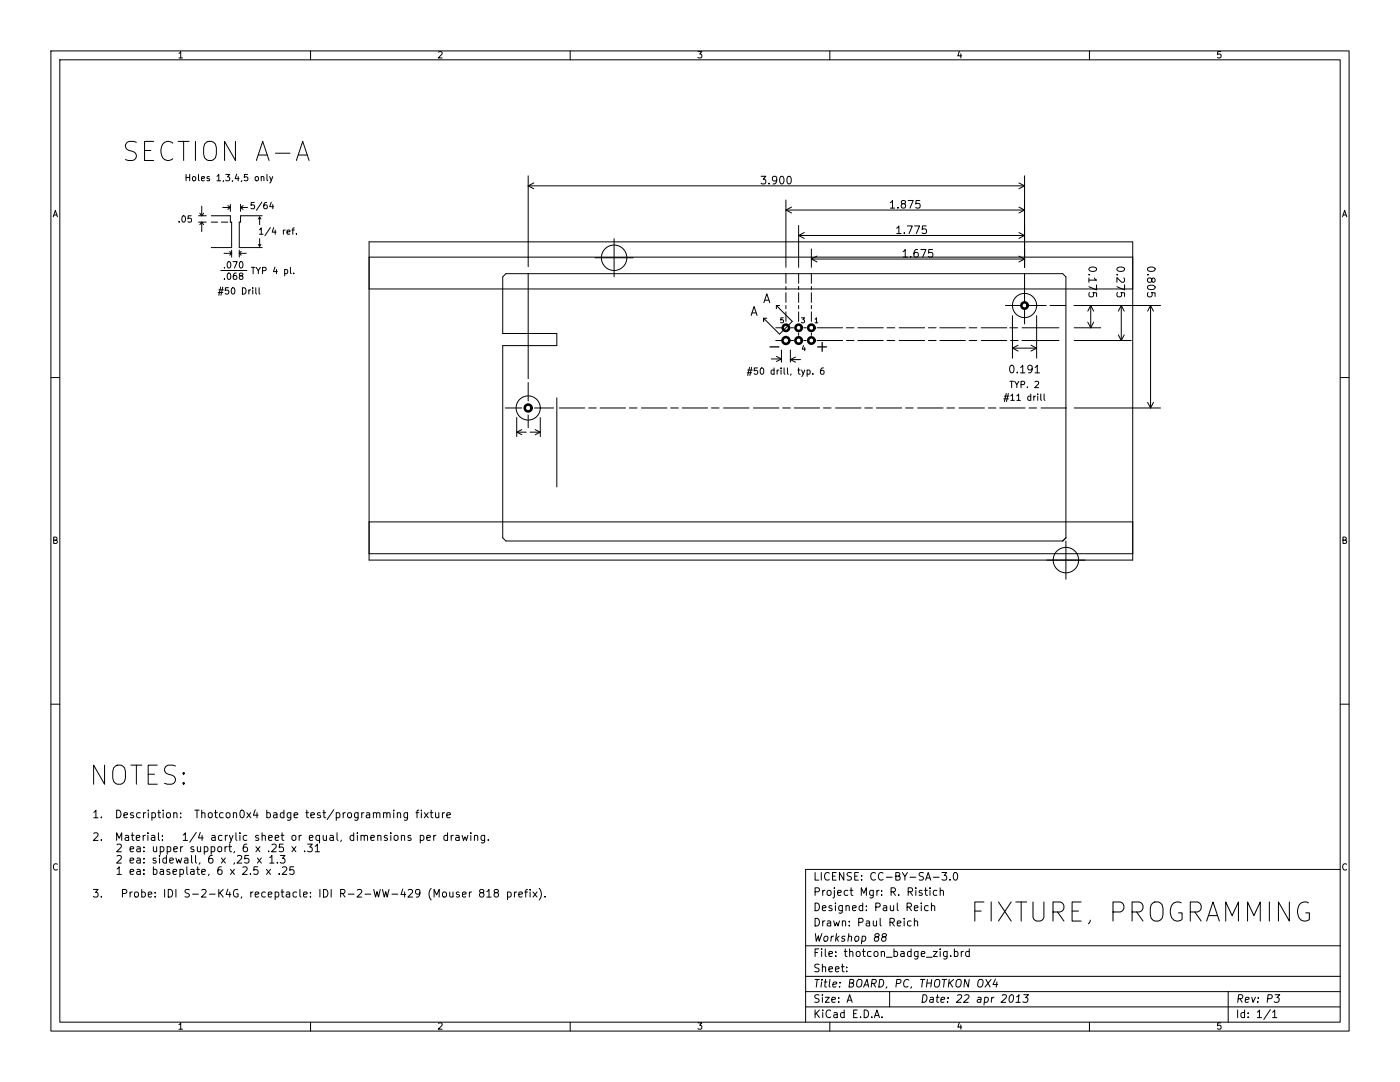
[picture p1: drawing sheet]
<svg xmlns="http://www.w3.org/2000/svg" width="279mm" height="216mm" viewBox="0 0 279 216" stroke-linecap="round" stroke-linejoin="round" font-family="sans-serif">
<g fill="none" stroke="#000" stroke-width=".2">
<path d="M10.2 10.2h259v195.5h-259zM11.9 11.9h255.6v192.1h-255.6zM35.7 10.7l.4-.4v1.3M35.7 11.6h.7M62 10.2v1.7M87.5 10.4l.5-.1 .2 .4-.7 .9h.7M113.8 10.2v1.7M139.3 10.3h.8l-.5 .5 .4 .1v.5l-.2 .2-.5-.2M165.6 10.2v1.7M191.5 10.2l-.3 .9h.7M191.8 10.7v.9M217.4 10.2v1.7"/>
<path d="M243.6 10.3h-.6v.6l.2-.1h.4l.1 .2-.1 .4-.1 .2-.5-.2M27.2 28.4l-.5-.2h-.9a.93 .93 0 0 0-.8 .9 .93 .93 0 0 0 .8 .9 1.39 1.39 0 0 1 1.4 .9 .97 .97 0 0 1-.7 1.1h-.9l-.6-.2M28.8 30h1.3M30.7 28.2h-1.9v3.8h1.9M34.5 28.6a1.42 1.42 0 0 0-1.7-.2 1.42 1.42 0 0 0-.7 1.4 1.61 1.61 0 0 0 .5 1.8 1.61 1.61 0 0 0 1.7 .2l.2-.1M35.6 28.2h2.1M36.6 28.2v3.8M37.1 34.8v1.3M37.1 35.4h.8M37.9 34.8v1.3M38.5 35.3l.3-.1 .3 .3v.3l-.3 .3-.4-.3zM39 28.2v3.8"/>
<path d="M39.6 34.8v1.1l.2 .2M40.2 35.7l.6-.2v-.2l-.4-.1-.2 .2 .1 .6h.5M40.8 28.8a1.28 1.28 0 0 1 1.5-.6 1.28 1.28 0 0 1 .9 1.3v1.3a1.27 1.27 0 0 1-1.3 1.3 1.27 1.27 0 0 1-1.3-1.3v-1.3zM41.8 35.3l-.3-.1-.2 .2 .1 .2 .4 .1v.3h-.5M43.3 35.2l.4-.4v1.3M43.3 36.1h.7M44.6 36l-.1 .3M45.1 34.8h.7l-.4 .5 .4 .1v.6l-.2 .1-.5-.1M46.4 36l-.1 .3M47 28.2v3.8l-2.2-3.8v3.8M47.2 34.7l-.3 1h.8M47.5 35.2v.9"/>
<path d="M48.3 36l-.2 .3M49.4 34.8h-.6l-.1 .6 .2-.1h.4l.2 .2-.1 .5-.2 .1-.5-.1M51 35.3l.2-.1 .3 .1 .1 .5-.1 .2h-.5zM51.2 32l1.2-3.8 1.3 3.8M51.5 30.9h1.8M52.1 35.3h.5l.1 .8M52.1 35.2v.9M53.3 34.8v1.1l.2 .2M53.8 35.2l.3 .9M54.4 35.2l-.4 1.2-.2 .1M55 30.6h2.9M59.1 32l1.3-3.8 1.3 3.8"/>
<path d="M59.5 30.9h1.8M105.4 35.1v18.1M105.4 37.1h99.1M105.4 37.1l1.1 .6M106.5 36.5l-1.1 .6M151.9 35.2h.9l-.5 .6 .5 .1v.7l-.3 .1-.6-.1M153.5 36.6v.1M155 35.8l-.3 .3h-.3l-.3-.3 .2-.6h.4l.2 .1a1.01 1.01 0 0 1-.3 1.4h-.3M155.7 35.3l.3-.1a.81 .81 0 0 1 .5 .7 .81 .81 0 0 1-.5 .8l-.3-.1-.1-.5zM156.8 39.9v13.4M157.2 35.3l.2-.1a.81 .81 0 0 1 .5 .7 .81 .81 0 0 1-.5 .8l-.2-.1-.2-.5zM203.3 36.5l1.2 .6"/>
<path d="M204.5 35.1v18.2M204.5 37.1l-1.2 .6M10.6 43.3l.4-1.3 .5 1.3M10.7 42.9h.7M35.7 44.2v.1M36.4 43.2l.2-.1a.68 .68 0 0 1 .4 .6 .68 .68 0 0 1-.4 .6l-.3-.5zM38.2 43.1h-.6l-.1 .6 .2-.2 .4 .1 .1 .2v.4l-.2 .1-.5-.1M39.6 44.3h1.5M39.6 43.1h1.5M39.9 42.5l.4 .6M40.3 41.1v2M40.3 44.3v1.9"/>
<path d="M40.3 44.3l.3 .5M40.3 44.3l-.4 .5M40.6 42.5l-.3 .6M42.2 43.1h3.8v1.2h.2v5.1h-4M42.2 44.3h1.2M43.5 58.4h1M43.7 57.8h.9M44 57.3l-.3 1.6M44.1 54h5.2M44.2 44.3h1.3M44.5 41.4h1.5M44.5 57.3l-.4 1.6"/>
<path d="M44.7 50.5h1.5M44.8 55.6v.2M44.8 53.4v.1M45.5 54.6l.1-.1a.68 .68 0 0 1 .5 .6 .68 .68 0 0 1-.5 .7l-.3-.5zM45.5 41l.5 .4M45.5 52.3l.1-.1a.68 .68 0 0 1 .5 .6 .68 .68 0 0 1-.5 .7 .84 .84 0 0 1-.1-1.2zM45.6 57.4h-.6l-.1 .6 .2-.1 .4 .1 .2 .1-.1 .5-.2 .1-.5-.1M45.8 50.2l.4 .3M46 40.8v1.4M46 41.4l-.5 .4M46.2 50.5l-.4 .4M46.2 49.9v1.4"/>
<path d="M46.3 57.5l.2-.1a.68 .68 0 0 1 .4 .6 .68 .68 0 0 1-.4 .7l-.4-.5zM46.5 52.2h.8l-.5 1.3M47.2 54.5h-.4l-.2 .3-.1 .7 .3 .3 .4-.2 .1-.4-.1-.2h-.4l-.3 .2M47.8 50.5l.3 .4M47.8 50.5h1.3M47.8 49.9v1.4M47.9 52.3l.2-.1a.68 .68 0 0 1 .4 .6 .68 .68 0 0 1-.4 .7 .84 .84 0 0 1-.2-1.2zM48 55l-.2-.2v-.2l.2-.1h.4v.4l-.5 .2-.1 .2v.2l.2 .3 .4-.1 .1-.2-.1-.3-.2-.2M48 40.8v1.4M48 41.4h1.4M48 41.4l.5 .4M48.1 50.2l-.3 .3"/>
<path d="M48.4 57.4a.64 .64 0 0 1 .7 .6 .64 .64 0 0 1-.7 .7zM48.5 41l-.5 .4M49.7 57.8v.9M50 57.8l-.3 .3M50.2 53.3h.7M50.4 57.4v.1M50.4 57.8v.9M50.5 53.3v1.3M50.8 40.4h-.7v.6l.2-.1h.4l.1 .2v.4l-.2 .2-.5-.2M51 57.4v1.1l.2 .2M51.1 53.3l.4 .7 .5-.7M51.5 54v.6"/>
<path d="M51.6 48.8l.2 .3M51.7 57.4v1.1l.2 .2M51.8 45.8l.3-.3v1.2M51.8 46.7h.7M51.8 43.3l.3 .4M51.8 43.3l-.2 .4M51.8 43.3v1.5M51.8 47.6v1.5M52.1 48.8l-.3 .3M52.3 40.3l-1.1 1.7M52.3 43.1h-4.3v1.2h-.2v5.1h4.5M52.4 54h.6l.1-.5-.7-.2v1.3"/>
<path d="M53.2 40.4l-.3 .1-.2 .2-.1 .7 .3 .3 .4-.2 .1-.4-.2-.2h-.3l-.3 .2M54 45.4l-1.1 1.6M54.1 40.3l-.3 .9h.8M54.4 40.8v.9M54.6 45.4l-.3 .9h.8M54.9 53.3l-.3 .9h.8M54.9 45.9v.8M55.2 53.8v.8M56.6 45.9v.8M56.8 53.8h.4l.2 .2-.1 .6h-.5M56.8 53.8v1.2M56.9 45.9l-.3 .2"/>
<path d="M57.3 46.3l.6-.1-.1-.2-.3-.1-.2 .2v.6h.5M58 53.3v1.1l.1 .2M58.3 45.9h.4M58.6 54.5v.1M58.7 45.5l-.3 .2v1M59.2 46.6v.1M73.7 48.3h152.4v63.5h-152.4zM73.7 51.3h152.4M73.7 57.7h152.4M100.3 55.2l.7-.6h111.1l.6 .6v52.1l-.6 .7h-111.1l-.7-.7v-38.3h10.8v-2.5h-10.8zM105.4 54.6v21M118.7 51.4h7.7"/>
<path d="M122.6 47.6v7.6M152.6 59.9h.9M156.8 54.6v1.9M156.8 57.2v.6M156.8 58.4v1.9M156.8 41.9h47.7M156.8 41.9l1.2 .6M158 41.3l-1.2 .6M159.4 45v8.3M159.4 54.6v1.9M159.4 57.2v.6M159.4 58.4v1.9"/>
<path d="M159.4 47h45.1M159.4 47l1.1 .6M160.5 46.4l-1.1 .6M161.9 49.7v3.6M161.9 54.6v1.9M161.9 57.2v.6M161.9 58.4v1.9M161.9 51.7h42.6M161.9 51.7l1.2 .6M163.1 51.1l-1.2 .6M177.7 40.4l.4-.4v1.5M177.7 41.5h.9"/>
<path d="M179 45.5l.4-.4v1.5M179 46.6h.8M179.2 41.4v.1M180.1 40.7l-.2-.3v-.3l.2-.1 .5 .1 .1 .2v.2l-.7 .2-.1 .2v.3l.2 .3h.3l.3-.3v-.3l-.3-.2M180.2 50.2l.5-.4v1.5M180.5 46.5v.1M181.1 45.1h1l-.7 1.5M181.2 40h1.1l-.7 1.5M181.7 51.2v.1M182.5 45.1h1l-.6 1.5M183.1 49.8l-.4 .1a1.03 1.03 0 0 0 0 1.4l.5-.1 .1-.5-.3-.3h-.3l-.3 .3M183.6 40h-.8v.7l.2-.1 .5 .1 .1 .2v.5l-.3 .1-.5-.1"/>
<path d="M183.8 49.8h1l-.7 1.5M184.8 45.1h-.7l-.1 .7 .2-.1h.6l.1 .3-.1 .5-.2 .1-.6-.1M186.1 49.8h-.7l-.1 .7 .2-.1h.5l.2 .3-.1 .5-.2 .1-.6-.1M203.3 41.3l1.2 .6M203.3 51.1l1.2 .6M203.3 46.4l1.2 .6M204.5 54.6v5.7M204.5 41.9l-1.2 .6M204.5 51.7l-1.2 .6M204.5 47l-1.2 .6M217.3 54.8h.2M217.3 55.5v.8"/>
<path d="M217.4 53.5a.9 .9 0 0 1 1.4 .3 .87 .87 0 0 1-1.5-.2zM217.5 58.4l-.2 .2 .2 .6h.5l.2-.1 .1-.5-.2-.2h.7v.8M218.4 55.5l.4 .4h-1.5M218.8 56.8v1.1l-1.5-.7M222.9 54.8h.1M223 53.5a.9 .9 0 0 1 1.4 .3 .87 .87 0 0 1-1.5-.2zM223 58.4l-.1 .2 .1 .6h.6l.2-.1v-.5l-.1-.2h.7v.8M224.3 55.5l.1 .5-.1 .3h-.3l-1.1-.9v.9M224.4 56.8v1.1l-1.5-.7M229 54.8h.1M229.1 53.5a.9 .9 0 0 1 1.4 .3 .87 .87 0 0 1-1.5-.2zM229.1 57.1a.9 .9 0 0 1 1.4 .3 .87 .87 0 0 1-1.5-.1z"/>
<path d="M229.1 58.4l-.1 .2 .1 .6h.6l.2-.1v-.5l-.1-.2h.7v.8M229.9 55.8l.3-.3h.2l.1 .3v.4l-.3 .1h-.2l-.2-.7-.2-.1h-.3l-.3 .3v.2l.3 .3h.4l.2-.3M267.9 43.3l.5-1.3 .4 1.3M268 42.9h.7M10.2 75.3h1.7M105.4 76.3v3.7M111.1 79.4v17.8M149.1 74.4h.9M149.2 73.8h.9M149.6 73.3l-.4 1.6M149.9 62.9l.6-1.7 .6 1.7M150 73.3l-.4 1.6"/>
<path d="M150.1 62.4h.8M151.2 73.4h-.6l-.1 .6 .2-.1 .4 .1 .1 .1v.5l-.2 .1-.5-.1M151.8 73.5l.2-.1a.68 .68 0 0 1 .4 .6 .68 .68 0 0 1-.4 .7l-.3-.5zM152.4 63.5h.6M152.4 63.5v.6M152.4 60.4l.6-1.8 .6 1.8M153.9 71.6h2.1M154.5 73.9l-.4-.1-.2 .3 .1 .5h.5M154.5 73.4v1.3M154.8 65.4h1.4M154.8 67.9h1.3M154.9 61l3.2 3.1-2.5 2.6-3.2-3.2"/>
<path d="M154.9 61v.6M154.9 61h.7M154.9 71.1l1.1 .5M155.1 73.8v.9M155.5 73.8l-.4 .3M155.9 73.4v.1M155.9 73.8v.9M156 71.6l-1.1 .5M156 69.9v2.4M156.3 63.4h-.5v.5l.5-.1v.5h-.5M156.5 73.4v1.1l.2 .2M156.8 61v.6"/>
<path d="M156.8 62.2v1.9M157.1 73.4v1.1l.2 .2M157.7 69.9v2.4M157.7 71.8l1.1 .5M157.7 71.8h2.1M157.9 65.4h.5M157.9 67.9h.5M157.9 74.6l-.1 .3M158.8 71.2l-1.1 .6M159.2 73.8h.5M159.4 73.4v1.1l.3 .2M159.4 61v.6"/>
<path d="M159.4 62.2v1.9M159.4 66.4v.5M159.9 63.4h.7l-.4 .4 .3 .1v.4h-.6M160 73.8l.3 .9M160.4 69l-.3 .7h.6M160.4 65.4h.5M160.4 67.9h.5M160.6 69.3v.7M160.6 73.8l-.4 1.2-.2 .1M161.1 73.9l.3-.1 .3 .3-.1 .5h-.5M161.1 73.8v1.3M161.9 61v.6"/>
<path d="M161.9 62.2v1.9M161.9 66.4v.5M162.2 74.6v.1M162.7 63.7l.2-.3v1M162.7 64.4h.5M163.1 65.4h5M163.1 67.9h5M164.3 73.4l-.3 .1-.2 .2-.1 .7 .3 .3 .4-.1 .1-.5-.2-.1-.3-.1-.3 .2M168.9 65.4h1.5M168.9 67.9h1.5M171.2 65.4h5.1M171.2 67.9h5.1"/>
<path d="M177 65.4h1.6M177 67.9h1.6M179.5 65.4h5M179.5 67.9h5M185.3 65.4h1.5M185.3 67.9h1.5M187.6 65.4h5.1M187.6 67.9h5.1M193.4 65.4h1.5M193.4 67.9h1.5M195.8 65.4h5.1M195.8 67.9h5.1"/>
<path d="M200.3 79.6h.9M200.4 79h1M200.7 61h3.1M200.8 78.5l-.4 1.6M201.2 78.5l-.3 1.6M201.5 76.1h.8M201.5 65.4h1.6M201.6 73l.3-.1a.81 .81 0 0 1 .5 .7 .81 .81 0 0 1-.5 .8l-.3-.1-.1-.5zM201.7 67.9h1.5M201.7 79l.4-.4v1.3M201.7 79.9h.7M201.9 76.1v1.2"/>
<path d="M202.1 69.5h4.8M202.1 63v8.5M202.1 69.5l1.1 .6M202.5 76.1l.4 .6 .5-.6M202.9 79l.4-.4v1.3M202.9 79.9h.8M202.9 76.7v.6M203 74.3v.1M203.2 68.9l-1.1 .6M203.7 73.3l.4-.4v1.5M203.7 74.4h.8M203.8 76.7h.6v-.5l-.6-.1v1.2"/>
<path d="M204 65.4h7.3M204 67.9h7.3M204.5 61.6v3M205 77.2v.1M205.1 61h3.7M205.7 79.1l-.4-.1-.2 .3 .1 .5h.5M205.7 78.6v1.3M205.8 68.9l1.1 .6M206 73.5l-.3 .3h-.3l-.3-.3 .2-.5 .4-.1 .2 .1a1.01 1.01 0 0 1-.3 1.4h-.3M206.3 79v.9M206.6 76.2l.4-.1 .3 .3-.8 .9h.8M206.6 73.3l.4-.4v1.5"/>
<path d="M206.6 74.4h.8M206.7 79l-.4 .3M206.9 63v8.5M206.9 69.5l-1.1 .6M207.1 78.6v.1M207.1 79v.9M207.7 78.6v1.1l.2 .2M208.4 78.6v1.1l.2 .2M209.6 61h3.1M214.4 61h17.2M214.4 65.4h5.3M214.4 67.9h11.4"/>
<path d="M217.1 64.3l.6 1.1M217.7 61v4.4M217.7 61l-.6 1.1M217.7 61l.6 1.1M218.3 64.3l-.6 1.1M223.2 66.8l.6 1.1M223.8 61v6.9M223.8 61l-.6 1.1M223.8 61l.6 1.1M224.4 66.8l-.6 1.1M229.6 61v20.4M229.6 61l-.6 1.1"/>
<path d="M229.6 61l.6 1.1M267.5 75.3h1.7M100.8 81.4h3.3M103.1 83.3v3.8M103.3 86.2h1.7M104.1 85.7l-1 .5 1 .5M105.4 82.8v2.5M105.8 86.2h2M106.7 81.4h3.8M106.8 85.7l1 .5M107.8 86.2l-1 .5M107.8 83.3v3.8"/>
<path d="M111.6 81.4h5.1M117.5 81.4h1.5M119.8 81.4h5M125.6 81.4h1.5M128 81.4h5.1M133.9 81.4h1.5M136.1 81.4h5.1M142 81.4h1.5M144.4 81.4h5.1M150.4 81.4h5M156.2 81.4h1.5M158.5 81.4h5.1"/>
<path d="M164.3 81.4h1.6M166.8 81.4h5M172.6 81.4h1.5M174.9 81.4h5.1M180.7 81.4h1.5M183.1 81.4h5.1M189 81.4h1.5M191.4 81.4h5.1M197.2 81.4h1.6M199.5 81.4h5.1M205.4 81.4h1.5M207.8 81.4h5.1"/>
<path d="M214.4 81.4h17.2M229 80.3l.6 1.1M230.2 80.3l-.6 1.1M10.7 107.8l.6-.1v-.4l-.6-.1v1.2h.5l.2-.4-.3-.2M73.7 110.5h152.4M73.7 104.1h152.4M212.7 108v7.6M268 107.8l.6-.1v-.4l-.6-.1v1.2h.5l.2-.4-.3-.2M10.2 140.5h1.7M20.9 152.7v3.8l-2.2-3.8v3.8M22.7 153.2a1.28 1.28 0 0 1 1.4-.5 1.28 1.28 0 0 1 .9 1.2v1.3a1.27 1.27 0 0 1-1.2 1.3 1.27 1.27 0 0 1-1.3-1.3v-1.3zM26.1 152.7h2.2"/>
<path d="M27.2 152.7v3.8M29.6 154.5h1.2M31.4 152.7h-1.8v3.8h1.8M35 152.9l-.5-.2h-.9a.93 .93 0 0 0-.8 .9 .93 .93 0 0 0 .8 .9 1.39 1.39 0 0 1 1.4 .9 .97 .97 0 0 1-.7 1.1h-.9l-.6-.2M36.6 156.1l.2 .2-.2 .2-.1-.2 .1-.2v.4M36.6 154.1l.2 .2-.2 .2-.1-.2 .1-.2v.4M267.5 140.5h1.7M11.4 172.5a.6 .6 0 0 0-.8 .4 .6 .6 0 0 0 .6 .7l.2-.1M18.6 177.5h1l-.5 .6 .4 .1v.7l-.2 .1-.7-.1M18.7 162.1l.4-.4v1.5M18.7 166.3l.6-.1 .2 .1 .1 .3-1 1.1h1M18.7 163.2h.9"/>
<path d="M20.2 163v.2M20.2 167.6v.1M20.2 178.9v.1M23.3 161.7a.77 .77 0 0 1 .9 .7 .77 .77 0 0 1-.9 .8zM23.3 167.7v-1.5l.5 1.1 .5-1.1v1.5M23.3 168.6l.6-.2 .2 .2 .1 .3-.9 1.1h.9M23.3 170.8l.6-.1 .2 .1 .1 .3-.9 1.1h.9M23.3 173.4l.5-.4v1.5M23.3 174.5h.9M24.4 178.3l.8-.1 .1-.2-.1-.4-.2-.1h-.6v1.5M24.7 162.7l.8-.2-.1-.3h-.5l-.2 .2 .1 .7h.6M25 166.8h.6l.1 .9"/>
<path d="M25.7 167l-.5 .1-.3 .2 .3 .4 .5-.1M26 169.5l.7-.2-.1-.3-.4-.1-.2 .3v.7h.6M26 171.7l.7-.1-.1-.3-.4-.1-.2 .2v.7h.6M26 174l.7-.2-.1-.3h-.4l-.2 .2v.7h.6M26 178v1M26.2 166.7h.6M26.4 166.2v1.3l.4 .2M26.4 178l-.3 .1-.1 .2M26.6 162.2h-.3l-.3 .2 .1 .2 .5 .1v.4h-.6M27 178.1l.3-.1 .3 .3v.4l-.3 .3-.3-.1-.2-.2zM27.2 167.2l.7-.2-.1-.2-.4-.1-.2 .2 .1 .7h.5M27.3 169h.6l.1 1"/>
<path d="M27.3 171.3h.6l.1 .9M27.3 173.5h.6l.1 1M28 162.2h-.4l-.3 .3 .1 .6h.6M28 169.3l-.5 .1-.2 .2 .2 .4 .5-.1M28 171.6h-.5l-.2 .3 .2 .3 .5-.1M28 173.8l-.5 .1-.2 .2 .2 .4 .5-.1M28.3 178.1l.4-.1 .3 .3-.1 .6h-.6M28.3 177.5v1.5M28.6 166.7v1M28.6 162.2v1M28.7 169.8v.2M28.7 169v.2"/>
<path d="M28.7 172.1v.1M28.7 171.3v.1M28.7 174.3v.2M28.7 173.5v.2M29 166.7l-.3 .1-.1 .2M29.1 162.2h-.3l-.2 .3M29.5 166.2v.1M29.5 166.7v1M29.6 161.7v.1M29.6 178.5l.7-.2-.1-.2-.4-.1-.2 .2 .1 .7h.5M29.6 162.2v1M30.2 166.8h.6l.1 .9"/>
<path d="M30.3 162.2h.5l.2 .3-.1 .6h-.6M30.3 162.2v1.5M30.6 168.9l.1 1 .3 .1 .3-.2M30.6 173.5h.4l.3 .3-.1 .6h-.6M30.6 173v1.5M30.9 167l-.5 .1-.2 .2 .2 .4 .5-.1M31 178.9v.1M31 178.1v.1M31.1 171.3l-.3-.1-.3 .2 .1 .2 .5 .2v.3h-.6M31.3 168.9v1.1M31.5 162.2h.6M31.6 166.2v1.3l.2 .2"/>
<path d="M31.7 161.7v1.3l.4 .2M31.8 170.7v.1M31.8 171.2v1M32 169l.4-.1 .3 .3-.1 .7h-.6M32 173.5h.6v1M32 168.9v1.6M32.4 167.6v.1M32.4 166.8v.1M32.6 161.7v.1M32.6 162.2v1M32.6 173.8l-.5 .1-.2 .2 .2 .4 .5-.1M32.9 177.5v1.5"/>
<path d="M33.2 171.3l-.4-.1-.3 .3 .1 .6h.6M33.2 170.7v1.5M33.4 162.2h.3l.3 .3v.4l-.3 .3-.3-.1-.2-.2zM33.4 169l.4-.1 .3 .3-.2 .7h-.5M33.4 168.9v1.6M33.6 177.5a.77 .77 0 0 1 .9 .7 .77 .77 0 0 1-.9 .8zM33.9 171.7l.7-.1-.1-.3-.4-.1-.2 .2v.7h.6M33.9 173.5h-.4l-.2 .2 .1 .2 .5 .1v.4h-.6M34.5 174l.8-.2-.1-.3h-.5l-.2 .2 .1 .7h.6M34.7 162.3l.2-.1h.4v1M34.7 169.5l.7-.2-.1-.3-.4-.1-.2 .3v.7h.6M34.7 162.2v1"/>
<path d="M35.1 171.2l.3 1 .3-.7 .3 .7 .3-1M35.1 177.5v1.5M35.9 173.5h.4l.3 .3-.1 .6h-.6M35.9 173.5v1.5M36.1 163v.2M36.1 162.2v.2M36.1 168.9v1.1M36.5 168.9l-.3 .1-.1 .2M36.6 166.6l.4-.4v1.5M36.6 167.7h.8M36.8 171.3h.6l.1 .9M37.3 173v1.3l.2 .2"/>
<path d="M37.5 171.6h-.5l-.2 .3 .2 .3 .5-.1M37.8 177.5h-.6l-.2 .1v.5l.6 .2 .2 .4-.3 .3-.6-.1M38.1 173.5h.6v1M38.2 170.7v1.3l.2 .2M38.4 178.4h1.2M38.7 169l-.4-.1-.2 .3 .1 .2 .5 .1v.4h-.6M38.7 173.8l-.5 .1-.2 .2 .2 .4 .5-.1M38.9 161.7h.9M39 170.7v1.3l.2 .2M39.2 166.1l-1.3 2M39.2 173.5h.6M39.3 161.7v1.5"/>
<path d="M39.4 168.9l.1 1 .3 .1 .2-.2M39.5 173v1.3l.3 .2M39.9 172.1l-.1 .3M40 166.1l-.4 1.1h.9M40 168.9v1.1M40.3 162.3l.2-.1h.3l.1 1M40.3 174l.7-.2-.1-.3h-.4l-.2 .2v.7h.6M40.3 177.6l.5-.1 .3 .1v.3l-.9 1.1h.9M40.3 161.7v1.5M40.3 166.7v1M40.8 169l.4-.1 .3 .3-.2 .7h-.5M40.8 168.9v1.6"/>
<path d="M41.7 162.2h.4l.3 .3v.4l-.3 .3-.4-.1-.1-.2zM41.7 174.4l-.1 .3M41.8 178.4h1.1M42.1 169l.5-.1 .3 .3-.2 .7h-.6M42.1 168.9v1.6M42.3 166.8h.6v.9M42.4 170.7a.6 .6 0 0 0-.8 .6v.6l.2 .2 .4 .1 .2-.1 .1-.5-.1-.3h-.5l-.3 .3M42.8 162.2h.6M42.9 167l-.5 .1-.2 .2 .2 .4 .5-.1M43 161.7v1.3l.4 .2M43.6 169l.4-.1 .3 .3v.5l-.3 .3-.4-.1-.1-.2zM43.7 177.5v1.5"/>
<path d="M43.9 178.1l.6 .9M44.2 173a.6 .6 0 0 0-.7 .6v.6l.1 .2 .4 .1 .3-.2v-.5l-.1-.2-.5-.1-.2 .3M44.2 171.2l.8 1M44.3 166.8l-.4-.1-.3 .3 .1 .6h.6M44.5 162.2h-.4l-.3 .3 .2 .6h.5M44.5 177.5l-.8 .8M44.9 168.9v1.1M45 166.7v1M45 171.2l-.8 1M45.3 162.2h.3l.3 .3v.4l-.3 .3-.3-.1-.2-.2zM45.3 168.9l-.3 .1-.1 .2M45.4 166.7l-.3 .1-.1 .2"/>
<path d="M45.5 177.4l-.4 1.1h1M45.6 168.9h.6M45.8 166.7l.3 1M45.8 168.4v1.3l.4 .3M45.8 178v1M46 173.5l.8 1M46.5 166.7l-.5 1.4-.2 .1M46.6 162.3l.2-.1h.4v1M46.6 162.2v1M46.8 169.9l-.2 .3M46.8 172.1l-.2 .3M46.8 173.5l-.8 1"/>
<path d="M47.1 166.2v1.3l.2 .2M47.4 170.8l.6-.1 .2 .1v.3l-.9 1.1h.9M47.4 177.5a.71 .71 0 0 0-.8 .7 .71 .71 0 0 0 .8 .7l.1-.6h-.3M47.9 166.2v.1M47.9 166.7v1M48.1 161.7h.1a.81 .81 0 0 1 .6 .7 .81 .81 0 0 1-.6 .8 1.01 1.01 0 0 1-.1-1.5zM48.2 178.9l-.1 .3M48.5 173.1l.5-.1 .3 .1v.3l-.9 1.1h.9M49.3 166.8l-.5-.1-.3 .3 .2 .6h.6M49.3 168.4a.6 .6 0 0 0-.8 .7v.6l.2 .2 .4 .1 .2-.2 .1-.5-.1-.2-.5-.1-.3 .3M49.3 162.2l.8 1M49.6 170.7h-.7l-.1 .7 .2-.1h.5l.2 .3-.1 .5-.2 .1-.6-.1"/>
<path d="M50 174.3v.2M50.1 162.2l-.8 1M50.1 178v1M50.5 178l-.3 .1-.1 .2M50.9 161.6l-.3 1.1h.9M50.9 178.5l.8-.2-.1-.2-.5-.1-.2 .2 .1 .7h.6M51.1 168.9l.8 1.1M51.3 162.2v1M51.4 171.2l.8 1M51.4 173h-.7l-.1 .7 .3-.2 .5 .1 .1 .2-.1 .5-.2 .2-.6-.2M51.6 166.8l-.4-.1-.2 .2 .1 .2 .5 .2v.3h-.6M51.9 168.9l-.8 1.1"/>
<path d="M52.2 171.2l-.8 1M52.3 166.8l.2-.1 .4 .1 .1 .9M52.3 166.2v1.5M53 178.1l-.5-.1-.3 .3 .2 .6h.6M53.2 173.5l.8 1M53.2 162.2h.5l.3 .3-.2 .6h-.6M53.2 161.7v1.5M53.5 178.5l.8-.2-.1-.2-.4-.1-.3 .2 .1 .7h.6M53.6 167.2l.7-.2v-.2l-.5-.1-.2 .2 .1 .7h.6M53.6 169.8v.2M53.8 171.1l.5-.4v1.5M53.8 172.2h.9"/>
<path d="M54 173.5l-.8 1M54.3 168.6l.5-.2 .3 .2v.3l-.9 1.1h.9M54.6 162.2h.6l.1 1M54.9 167.2l.7-.2v-.2l-.5-.1-.2 .2 .1 .7h.6M54.9 178.1l.5-.1 .2 .3-.1 .6h-.6M54.9 178v1.5M55.3 162.5l-.5 .1-.2 .2 .2 .4 .5-.1M55.4 172.1v.1M55.7 174.3v.2M55.9 170.7h1l-.5 .6 .4 .1v.7l-.2 .1-.7-.1M56.1 166.7h.6M56.1 178h.6"/>
<path d="M56.3 166.2v1.3l.4 .2M56.3 177.5v1.3l.4 .2M56.4 173.1l.6-.1 .2 .1v.3l-.9 1.1h.9M56.5 168.4h-.7l-.1 .8 .2-.2 .5 .1 .2 .2-.1 .5-.2 .2-.6-.2M56.7 162.2h-.5l-.3 .3 .2 .6h.6M56.7 161.7v1.5M57.2 178.1h.5l.1 .9M57.8 178.3l-.5 .1-.2 .2 .2 .4 .5-.1M58 162.2v1.2l-.3 .3-.3-.1M58 162.2h-.4l-.3 .3 .2 .6h.5M58.3 168.9l.8 1.1M58.4 166.8l.4-.1 .3 .3v.4l-.3 .3-.4-.1-.1-.2z"/>
<path d="M58.6 173h-.7l-.1 .7 .2-.2 .5 .1 .2 .2-.1 .5-.2 .2-.6-.2M58.7 162.7l.7-.2-.1-.3h-.4l-.2 .2 .1 .7h.5M59.1 168.9l-.8 1.1M59.2 178.1l-.4-.1-.3 .3 .1 .6h.6M59.7 166.7v1M59.9 177.5v1.3l.2 .2M60.1 166.7l-.2 .1-.2 .2M60.6 178.5l.7-.2-.1-.2-.4-.1-.2 .2 .1 .7h.5M60.8 169.8v.2M61 162.2h.6M61.2 161.7v1.3l.4 .2M61.4 168.4h.9l-.5 .6 .4 .2v.6l-.2 .2-.6-.2"/>
<path d="M61.7 167.2l.8-.2-.1-.2-.4-.1-.3 .2 .1 .7h.6M62 178.9v.1M62 178.1v.1M62 162.7l.8-.2-.1-.3h-.5l-.2 .2 .1 .7h.6M62.9 168.9l.4-.5v1.6M62.9 170h.9M63.8 166.8l-.5-.1-.3 .3 .2 .6h.6M63.8 166.7v1.5M63.8 177.5v1.5M63.9 162.2h-.3l-.3 .2 .1 .2 .5 .1v.4h-.6M64.4 162.2h.6M64.5 166.7l.1 .9 .3 .1 .3-.1"/>
<path d="M64.6 177.5a.77 .77 0 0 1 .8 .7 .77 .77 0 0 1-.8 .8zM64.6 161.7v1.3l.4 .2M65.2 166.7v1M65.9 166.8h.6v.9M66.1 177.5v1.5M66.5 167l-.5 .1a.3 .3 0 0 0-.2 .3 .3 .3 0 0 0 .2 .3l.5-.1M66.6 161.6l-1.3 1.9M67.1 162.2h.4l.3 .3-.1 .6h-.6M67.1 162.2v1.5M67.3 166.2v1.3l.2 .2M68 178.3l.7-.1 .2-.2-.1-.4-.2-.1h-.6v1.5M68.1 167.6l-.1 .3"/>
<path d="M68.3 178.3l.6 .7M68.5 162.2v1M68.9 162.2h-.3l-.1 .3M69.4 162.3l.3-.1 .4 .1 .1 .6-.2 .2-.3 .1-.3-.2zM69.5 178.4h1.2M70.6 166.8l-.4-.1-.3 .3 .1 .6h.6M70.6 166.2v1.5M71.3 166.2v.1M71.3 177.6l.6-.1 .2 .1 .1 .3-1 1.1h1M71.3 166.7v1M71.5 162.2v1.2l-.3 .3-.4-.1M71.5 162.2h-.5l-.3 .3 .2 .6h.6"/>
<path d="M72 166.8l.3-.1 .3 .1 .1 .9M72 166.7v1M72.2 162.2v1M72.6 162.2h-.3l-.1 .3M72.7 166.9l.2-.2 .4 .1 .1 .9M72.8 178.4h1.2M73.1 162.2h.6l.1 1M73.8 162.5l-.5 .1-.2 .2 .2 .4 .5-.1M74 167.2l.7-.2v-.2l-.5-.1-.2 .2 .1 .7h.6M74.5 162.3l.2-.1h.4l.1 1M74.5 162.2v1M74.6 177.5l.3 1.5 .3-1.1 .3 1.1 .4-1.5"/>
<path d="M75.2 162.4l.2-.2h.3l.1 1M75.4 166.8l.2-.1 .4 .1v.9M75.4 166.7v1M76.3 177.5l.4 1.5 .3-1.1 .3 1.1 .3-1.5M76.5 162.3l.3-.1h.3l.1 1M76.5 162.2v1M77.2 162.4l.2-.2h.4l.1 1M77.3 166.8l-.4-.1-.2 .2 .1 .2 .5 .2v.3h-.6M78 166.2v.1M78 166.7v1M78.2 178.4h1.2M78.6 161.7v.1"/>
<path d="M78.6 162.2v1M78.8 166.8l.4-.1 .2 .3v.4l-.2 .3-.4-.1-.2-.2zM79.3 162.3l.2-.1h.4l.1 1M79.3 162.2v1M80.1 166.8l.2-.1 .4 .1 .1 .9M80.1 166.7v1M80.4 177.4l-.4 1.1h1M80.8 178v1M81.3 162.2v1.2l-.3 .3-.3-.1M81.3 162.2h-.4l-.3 .3 .2 .6h.5M81.5 177.6l.6-.1 .2 .1 .1 .3-1 1.1h1M82 166.8l-.4-.1-.2 .2 .1 .2 .5 .2v.3h-.6"/>
<path d="M83 162.2h.6M83.6 161.7l-.4 .2v1.3M83.8 178.1l-.3 .3-.4-.1-.2-.2 .2-.6h.4l.2 .1a1.01 1.01 0 0 1-.3 1.4h-.3M83.9 166.8l.4-.1 .3 .3-.1 .6h-.6M83.9 166.7v1.5M84.1 161.7v.1M84.1 162.2v1M84.7 162.2l.8 1M85.2 167.2l.7-.2-.1-.2-.4-.1-.2 .2 .1 .7h.5M85.5 162.2l-.8 1M85.8 162.2h.6M86.1 161.7v1.3l.3 .2"/>
<path d="M86.1 177.3a1.75 1.75 0 0 0 0 2.3M86.6 166.7v1M86.6 179v-1.5l.5 1.1 .5-1.1v1.5M86.9 162.2l.1 .9 .4 .1 .2-.2M87 166.7l-.3 .1-.1 .2M87.6 162.2v1M88.3 162.2v1M88.4 178.1l.4-.1 .3 .3v.4l-.3 .3-.4-.1-.1-.2zM88.7 162.2h-.3l-.1 .3M89.2 162.7l.7-.2-.1-.3h-.4l-.2 .2v.7h.6M89.3 166.8l-.4-.1-.3 .3 .1 .6h.6M89.3 166.2v1.5"/>
<path d="M89.8 178v.9l.4 .1 .2-.1M90 166.7v1M90.4 178v1M90.5 166.7l-.3 .1-.2 .2M91 166.8h.6v.9M91.6 167l-.5 .1-.2 .2 .2 .4 .5-.1M91.6 178.1l-.3-.1-.2 .2v.2l.5 .2v.3h-.5M92.2 166.7l.3 1 .3-.7 .3 .7 .3-1M92.3 178.5l.7-.2-.1-.2-.4-.1-.2 .2 .1 .7h.5M93.7 178v1M94 166.2v.1M94 166.7v1"/>
<path d="M94.1 178l-.3 .1-.1 .2M94.7 166.8l.2-.1 .4 .1v.9M94.7 166.7v1M96 178.1l-.3-.3 .1-.2 .2-.1h.4l.2 .3-.1 .2-.7 .2-.1 .2 .1 .5 .2 .1 .4-.1 .2-.2-.1-.4-.2-.2M96.7 166.7v1.2l-.3 .3-.3-.1M96.7 166.8l-.4-.1-.3 .3 .1 .6h.6M97.2 177.9l.4-.4v1.5M97.2 179h.8M97.4 167.6v.1M98.9 178.1l-.3-.3 .1-.2 .2-.1h.4l.2 .3-.1 .2-.6 .2-.2 .2v.3l.3 .3h.3l.3-.3v-.3l-.3-.3M101.3 178.1l.4-.1 .3 .3-.1 .6h-.6M101.3 178v1.5"/>
<path d="M102.7 178v1M103.1 178l-.3 .1-.1 .2M103.5 178.5l.8-.2-.1-.2-.4-.1-.3 .2 .1 .7h.6M104.7 178h.6M105.3 177.5l-.4 .2v1.3M105.8 177.5v.1M105.8 178v1M106.4 178l.8 1M107.2 178l-.8 1M107.6 177.3a1.75 1.75 0 0 1 0 2.3M108.8 178.9v.1M162.7 177.9h.7l.1-.2v-.4l-.3-.2h-.5v1.6"/>
<path d="M162.7 174.1v1.5h.7M163.9 174.1v1.5M164.2 177.7v1M164.6 177.7h-.3l-.1 .2M165.1 177.8l.3-.1 .4 .1 .1 .6-.2 .2-.3 .1-.3-.2zM165.5 174.2a.61 .61 0 0 0-.8 0 .61 .61 0 0 0-.1 .8 .57 .57 0 0 0 .3 .6 .57 .57 0 0 0 .6-.1M166.2 174.8h.5M166.5 177.7v1.3l-.3 .2M166.5 177.1v.2M166.9 174.1h-.7v1.5h.7M167.2 178.2l.7-.2-.1-.3h-.4l-.2 .2v.7h.6M168.4 174.1v1.5l-.9-1.5v1.5"/>
<path d="M169.2 177.7h-.4l-.3 .2 .1 .7h.6M169.6 177.7h.6M169.9 177.1v1.4l.3 .2M169.9 174.2l-.6-.1-.2 .3 .1 .4 .7 .2v.5l-.3 .1h-.5M170.6 174.8h.5M171.3 174.1h-.7v1.5h.7M171.9 178.7v-1.6l.5 1.1 .5-1.1v1.6M172 175.5v.1M172 174.7v.1M174.3 177.7v1.2l-.3 .3-.4-.1M174.3 177.7h-.5l-.2 .2 .1 .7h.6M174.7 174.2a.61 .61 0 0 0-.7 0 .61 .61 0 0 0-.2 .8 .57 .57 0 0 0 .3 .6 .57 .57 0 0 0 .6-.1"/>
<path d="M175 177.7v1M175.4 177.7h-.2l-.2 .2M175.9 178.5v.2M175.9 177.7v.2M176.2 174.2a.61 .61 0 0 0-.7 0 .61 .61 0 0 0-.2 .8 .57 .57 0 0 0 .3 .6 .57 .57 0 0 0 .6-.1M176.9 175h1.2M177.8 177.9h.8l.1-.2-.1-.4-.2-.2h-.6v1.6M178.2 177.9l.5 .8M178.8 174.8h.6l.2-.3-.2-.3-.6-.1v1.5h.6l.3-.3a.4 .4 0 0 0-.4-.5M179.4 178.5v.2M180.1 174.1l.5 .8 .5-.8M180.6 174.9v.7"/>
<path d="M181.2 177.9h.8l.1-.2-.1-.4-.2-.2h-.6v1.6M181.6 177.9l.5 .8M181.6 175h1.2M182.8 177.1v.2M182.8 177.7v1M184 177.7h-.4l-.2 .2 .1 .2 .5 .1v.4h-.6M184.3 174.2l-.6-.1-.3 .3 .2 .4 .6 .2v.5l-.2 .1h-.6M184.5 177.7h.6M184.7 177.1v1.4l.4 .2M184.7 175.6l.5-1.5 .5 1.5M184.9 175.2h.7M185.6 177.1v.2"/>
<path d="M185.6 177.7v1M186.3 175h1.1M187 177.7h-.5l-.2 .2 .1 .7h.6M187.6 177.8l.3-.1h.3l.1 1M187.6 177.1v1.6M188 174.1h.9l-.5 .6 .5 .1v.7l-.3 .1-.6-.1M189.6 175.5v.1M190.4 174.2l.2-.1a.81 .81 0 0 1 .5 .8 .81 .81 0 0 1-.5 .7l-.2-.1-.2-.5zM196.4 180h-1.9v3.8M197.8 180v3.8M199.3 180l2.5 3.8M201.8 180l-2.5 3.8"/>
<path d="M202.7 180h2.2M203.8 180v3.8M206.2 180v3.1l.3 .5 .4 .2h.7l.4-.2 .3-.5v-3.1M215.8 180h-1.8v3.8h1.8M253.3 180v3.8M257.3 180v3.8l-2.2-3.8v3.8M267.5 173.5h-106.7v30.5M268.7 172.5a.6 .6 0 0 0-.8 .4 .6 .6 0 0 0 .6 .7l.2-.1M160.8 188.7h106.7M160.8 194.8h106.7M160.8 197.9h106.7M162.7 195.4h.8"/>
<path d="M162.7 183.2a.77 .77 0 0 1 .8 .8 .77 .77 0 0 1-.8 .8zM162.7 180.2a.77 .77 0 0 1 .8 .8 .77 .77 0 0 1-.8 .7zM162.7 190.1h.5M162.7 186.3l.2 1.5 .4-1.1 .2 1.1 .5-1.5M163.1 195.4l-.2 1.6M163.4 189.3h-.7v1.6M163.5 198.6l-.6-.1-.3 .3 .1 .3 .7 .3v.5l-.2 .1-.6-.1M163.5 192.5l-.6-.1-.3 .3 .1 .3 .7 .3v.5l-.2 .1-.6-.1M164 189.3v.2M164 195.9l-.2 1.1M164 189.8v1.1M164 195.4v.2"/>
<path d="M164.1 198.5v.1M164.1 193l.2-.1 .4 .1 .1 .9M164.1 181.2l.7-.1v-.3l-.5-.1-.2 .2 .1 .7h.6M164.1 192.4v1.5M164.1 199v1M164.2 183.8v1M164.5 195.9h.6M164.5 186.9l.3-.1 .4 .1v.6l-.2 .2-.4 .1-.2-.1zM164.6 183.8h-.3l-.1 .2M164.7 199h.8l-.8 1h.8M164.7 189.3v1.3l.2 .3M164.8 195.4l-.2 1.3 .3 .3"/>
<path d="M165.1 183.8h.6l.1 1M165.4 190.4l.8-.2-.1-.3-.5-.1-.2 .3 .1 .7h.6M165.4 193.4l.8-.1-.1-.3-.5-.1-.2 .2 .1 .7h.6M165.6 195.4l-.1 1.3 .2 .3M165.8 184.1l-.5 .1-.2 .2 .2 .4 .5-.1M165.9 186.8l-.1 1M166 199.5l.7-.1v-.3l-.5-.1-.2 .2 .1 .7h.6M166 180.8l-.4-.1-.2 .2 .1 .2 .5 .2v.3h-.6M166.2 196.5l.8-.2-.1-.3h-.5l-.2 .7 .2 .3 .4-.1M166.4 186.8l-.5 .3M166.4 183.8l.3 1 .3-.8 .2 .8 .3-1M166.7 193.4l.8-.1-.1-.3-.4-.1-.3 .2 .1 .7h.6"/>
<path d="M166.7 180.2v.1M166.7 180.7v1M166.8 190.7v.2M166.8 189.9v.2M166.9 186.3l-.1 1.5M167 187.2l.3 .6M167.4 199.9v.1M167.4 199.1v.1M167.5 186.8l-.7 .6M167.6 196.8l-.1 .2M167.7 196l-.1 .2M167.9 192.9h.6"/>
<path d="M168.1 192.4v1.3l.4 .2M168.1 183.9l.2-.1h.4l.1 1M168.1 180.7v1.2l-.3 .3h-.3M168.1 180.8l-.4-.1-.3 .3 .1 .6h.6M168.1 183.8v1M168.5 189.8h.6M168.6 186.9a.37 .37 0 0 0-.6 .2l.6 .4-.3 .3-.4-.1M168.7 189.3v1.3l.4 .3M168.8 180.8l.3-.1 .3 .1 .1 .9M168.8 180.7v1M169 193.8v.1M169 193v.1"/>
<path d="M169.2 199.6h.7M169.3 186.9l.3-.1 .3 .1v.9M169.4 186.3l-.2 1.5M169.5 184.6v.2M169.5 183.8v.2M169.5 196.2l.7-.1 .2-.2-.1-.3-.2-.2h-.5l-.2 1.6h.6l.3-.2 .1-.3-.4-.3M169.6 190l.2-.2 .3 .1 .1 1M169.6 189.3v1.6M170.1 181.2l.8-.1-.1-.3-.4-.1-.3 .2 .1 .7h.6M170.7 186.9l.2-.1 .5 .1v.6l-.2 .2-.4 .1-.2-.1zM170.9 190l.3-.2 .4 .2 .1 .6-.2 .2-.3 .1-.3-.2zM171.1 195.7a.53 .53 0 0 1 .9 0 1.12 1.12 0 0 1-.5 1.3l-.4-.1a1.14 1.14 0 0 1 0-1.2z"/>
<path d="M171.4 184h.7l.1-.2v-.4l-.2-.2h-.6v1.6M172.1 186.9l.4-.1 .3 .3-.2 .6h-.6M172.1 189.8h.6M172.1 186.8l-.2 1.5M172.2 180.8l-.5-.1-.2 .3 .1 .6h.6M172.2 180.2v1.5M172.3 189.3v1.3l.4 .3M172.3 197l.7-1.6 .4 1.6M172.5 196.5h.8M172.9 183.8h.6l.1 1M172.9 181.6v.1M172.9 180.8v.1"/>
<path d="M173.6 184.1l-.6 .1-.2 .2 .2 .4 .6-.1M173.8 189.9l-.4-.1-.3 .3 .2 .7h.5M174 196.2h.7l.2-.3-.1-.3-.2-.2h-.5l-.2 1.6M174.3 183.8l.1 .9 .3 .1 .2-.2M174.3 196.2l.4 .8M174.5 190l.2-.2 .5 .2v.6l-.1 .2-.4 .1-.2-.2zM174.8 181l.7-.1 .2-.2-.1-.4-.2-.1h-.6v1.5M174.8 186.9l-.2-.2 .1-.3 .2-.1 .5 .1 .1 .2-.1 .2-.7 .2-.2 .2 .1 .5a.5 .5 0 0 0 .7 0 .5 .5 0 0 0 0-.7l-.2-.1M174.9 183.8v1M175.6 195.4a.76 .76 0 0 1 .8 .6 .76 .76 0 0 1-.4 .9l-.6 .1zM175.7 183.2v1.3l.2 .3M175.9 190l.2-.2 .4 .1v1"/>
<path d="M175.9 189.8v1.1M176.3 186.9l-.3-.2 .1-.3 .3-.1 .4 .1 .1 .2-.1 .2-.7 .2-.1 .2v.5a.5 .5 0 0 0 .7 0 .5 .5 0 0 0 0-.7l-.1-.1M176.3 180.8h.6l.1 .9M176.9 191h1.2M177 181.1h-.5l-.3 .3 .3 .3 .5-.1M177 196.9l-.2 .3M177.5 197.9v3M177.6 184h.7l.2-.2-.1-.4-.2-.2h-.6v1.6M177.7 180.7l.1 .9 .3 .1 .2-.1M178 184l.5 .8M178.3 180.7v1M178.4 189.9l.5-.1 .2 .3-.1 .7h-.6"/>
<path d="M178.4 189.3v1.6M178.9 196.2h.7l.2-.3v-.3l-.2-.2h-.6l-.2 1.6M179.1 184.3l.7-.2-.1-.3h-.4l-.2 .2v.7h.6M179.1 180.2v1.3l.2 .2M179.8 189.9h.6v1M180.4 190.2l-.5 .1a.3 .3 0 0 0-.2 .3 .3 .3 0 0 0 .2 .3l.5-.1M180.4 183.2v.2M180.4 183.8v1M181 181l.8-.1 .1-.2-.1-.4-.2-.1h-.6v1.5M181.4 195.6a.73 .73 0 0 0-1 .4 .73 .73 0 0 0 .5 1l.3-.2M181.4 181l.5 .7M181.8 189.9l-.4-.1-.3 .3 .1 .7h.6"/>
<path d="M181.8 183.8h-.4l-.3 .2 .1 .7h.6M181.8 189.3v1.6M181.9 196.9l-.2 .3M182.5 183.9l.2-.1h.4v1M182.5 181.2l.7-.1-.1-.3-.4-.1-.2 .2 .1 .7h.5M182.5 183.2v1.6M183.2 189.8v1.3l-.3 .3-.3-.1M183.2 189.9l-.4-.1-.3 .3 .1 .7h.6M183.7 195.4h.9M183.9 190.4l.7-.2-.1-.3-.4-.1-.2 .3v.7h.6M183.9 180.2v.1M183.9 180.7v1"/>
<path d="M184.1 195.4l-.1 1.6M184.2 198.5a.76 .76 0 0 1 .8 .5 .76 .76 0 0 1-.4 .9l-.6 .1zM184.9 191h1.1M185 196.2h.9M185.1 195.4l-.2 1.6M185.2 180.8l-.4-.1-.3 .3 .2 .6h.5M185.7 199.1h.5v.9M185.9 180.8l.2-.1 .4 .1v.9M185.9 180.2v1.5M186 195.4l-.2 1.6M186.3 189.8h.8l-.8 1.1h.8M186.3 199.4l-.7 .1-.1 .3 .2 .2 .5-.1"/>
<path d="M186.7 195.7a.53 .53 0 0 1 .8 0 1.12 1.12 0 0 1-.4 1.3l-.5-.1a1.14 1.14 0 0 1 .1-1.2zM186.8 199h.6M187.1 198.5l-.1 1.3 .3 .2M187.6 189.3v.2M187.6 189.8v1.1M187.8 199.5l.7-.1v-.3l-.4-.1-.3 .2v.7h.6M188.1 195.4h.8M188.5 195.4l-.2 1.6M189 189.8v1.3l-.3 .3-.3-.1M189 189.9l-.4-.1-.3 .3 .1 .7h.6M189.1 199.9v.1M189.2 199.1v.1"/>
<path d="M189.4 195.4l-.2 1.6M189.6 196.1l.5 .9M189.7 190.7v.2M190.3 195.4l-1 .9M190.5 189.9l.4-.1 .3 .3-.2 .7h-.5M190.5 189.3v1.6M190.9 195.7a.53 .53 0 0 1 .9 0 1.12 1.12 0 0 1-.4 1.3l-.5-.1a1.14 1.14 0 0 1 0-1.2zM191.1 198.6l.6-.1 .2 .1v.3l-1.1 1.1h1M191.8 189.8v1.1M192.3 189.8l-.3 .1-.2 .2M192.5 198.6l.6-.1 .2 .1 .1 .3-1.1 1.1h.9M193.4 195.4l-.2 1.6-.6-1.6-.2 1.6"/>
<path d="M193.4 189.9l-.4-.1-.3 .3 .2 .7h.5M193.4 189.3v1.6M194.5 181.8h1.3M195.2 199.1h.6l-.1 .9M195.3 195.7a.53 .53 0 0 1 .9 0 1.12 1.12 0 0 1-.5 1.3l-.4-.1a1.14 1.14 0 0 1 0-1.2zM195.8 199.4h-.5l-.3 .2 .2 .4 .5-.1M196.6 199.1h.5l.1 .6-.3 .3-.5-.1M196.6 199l-.2 1.5M196.8 195.4l.8 1.6M197.8 195.4l-1.2 1.6M197.9 199l-.1 1M198.4 199l-.5 .3"/>
<path d="M198.7 195.4l-.5 1.1h.9M199 195.9l-.2 1.1M200 198.6l.6-.1 .2 .1 .1 .3-1.1 1.1h.9M201.6 198.6l.4-.1a.9 .9 0 0 1-.3 1.5l-.2-.1-.1-.5zM202.9 198.9l.5-.4-.2 1.5M204.3 198.5h1l-.6 .6 .4 .1-.1 .7-.2 .1-.7-.1M210.1 182h1.5a1.03 1.03 0 0 0 .8-1 1.03 1.03 0 0 0-.8-1h-1.5v3.8M211.1 182l1.2 1.8M214 181.8h1.2M217.6 183.6l-.4 .7M222.1 182h1.5a1.03 1.03 0 0 0 .7-1 1.03 1.03 0 0 0-.7-1h-1.5v3.8M225.9 182h1.5a1.03 1.03 0 0 0 .7-1 1.03 1.03 0 0 0-.7-1h-1.5v3.8"/>
<path d="M226.8 182l1.3 1.8M229.7 180.5a1.28 1.28 0 0 1 1.5-.5 1.28 1.28 0 0 1 .9 1.2v1.3a1.27 1.27 0 0 1-1.3 1.3 1.27 1.27 0 0 1-1.2-1.3v-1.3zM235.7 180.2a1.46 1.46 0 0 0-1.5 0 1.46 1.46 0 0 0-.6 1.4 1.61 1.61 0 0 0 .4 1.7 1.61 1.61 0 0 0 1.7 .3l.2-.2v-1.2h-.7M237.5 182h1.5a1.03 1.03 0 0 0 .8-1 1.03 1.03 0 0 0-.8-1h-1.5v3.8M238.5 182l1.2 1.8M240.8 183.8l1.3-3.8 1.2 3.8M241.2 182.7h1.8M244.6 183.8v-3.8l1.3 2.7 1.3-2.7v3.8M245.1 197.9v6.1M247.1 199.3l.7-.1 .2-.2v-.4l-.2-.1h-.6l-.2 1.5M247.5 199.3l.4 .7M248.5 199.5l.8-.1-.1-.3h-.5l-.2 .7 .2 .2 .4-.1"/>
<path d="M249 183.8v-3.8l1.2 2.7 1.3-2.7v3.8M249.8 199l.3 1 .5-1M251 199.9v.1M251.1 199.1v.1M253 199.3l.7-.1 .2-.2v-.4l-.2-.1h-.6l-.2 1.5M254.5 198.5h.9l-.6 .6 .4 .1v.7l-.3 .1-.6-.1M261.1 180.2a1.46 1.46 0 0 0-1.5 0 1.46 1.46 0 0 0-.6 1.4 1.61 1.61 0 0 0 .4 1.7 1.61 1.61 0 0 0 1.7 .3l.2-.2v-1.2h-.7M35.7 204.5l.4-.4v1.3M35.7 205.4h.7M62 204v1.7M87.5 204.2l.5-.1 .2 .4-.7 .9h.7M113.8 204v1.7"/>
<path d="M139.3 204.1h.8l-.5 .5 .4 .1v.5l-.2 .2-.5-.2M160.8 200.9h106.7M162.7 201.5v1.6M162.9 202.2l.6 .9M163.5 201.5l-.8 .9M164.2 201.5v.2M164.2 202v1.1M165.6 204v1.7M165.8 201.7a.61 .61 0 0 0-.8 0 .61 .61 0 0 0-.2 .7 .57 .57 0 0 0 .3 .6 .57 .57 0 0 0 .7-.1M166.4 202.1h.6l.1 1M167.1 202.4l-.5 .1-.2 .2 .2 .4 .5-.1M168.5 202.1l-.5-.1-.3 .3 .2 .7h.6"/>
<path d="M168.5 201.5v1.6M169.1 200l.5-1.5 .5 1.5M170.4 202.3h.5M171.1 201.5h-.7v1.6h.7M171.7 202.9v.2M172.5 201.5a.77 .77 0 0 1 .8 .8 .77 .77 0 0 1-.8 .8zM174 202.9v.2M174.5 203.1l.5-1.6 .5 1.6M174.6 202.6h.8M176 202.9v.2M191.5 204l-.3 .9h.7M191.8 204.5v.9"/>
<path d="M202.7 200h.9M217.4 204v1.7M243.6 204.1h-.6v.6l.2-.1h.4l.1 .2-.1 .4-.1 .2-.5-.2M247 201.5v1.6M248.4 202.1l-.5-.1-.2 .3 .1 .7h.6M248.4 201.5v1.6M249.1 202.9v.2M249.1 202.1v.2M250.9 202l.5-.5v1.6M250.9 203.1h.9M253.5 201.5l-1.3 1.9M254 202l.4-.5v1.6"/>
<path d="M254 203.1h.8"/>
<circle cx="122.6" cy="51.4" r="2.54"/>
<circle cx="204.5" cy="61" r="2.41"/>
<circle cx="105.4" cy="81.4" r="2.41"/>
<circle cx="212.7" cy="111.8" r="2.54"/>
</g>
<path d="M153.7 69.2h1.7M163.2 69.2h1.8M164.1 68.3v1.8" fill="none" stroke="#000" stroke-width=".25"/>
<g fill="none" stroke="#000" stroke-width=".51">
<circle cx="156.8" cy="65.4" r=".64"/>
<circle cx="156.8" cy="67.9" r=".68"/>
<circle cx="159.4" cy="67.9" r=".65"/>
<circle cx="159.4" cy="65.4" r=".64"/>
<circle cx="161.9" cy="67.9" r=".64"/>
<circle cx="161.9" cy="65.4" r=".64"/>
<circle cx="204.5" cy="61" r=".64"/>
<circle cx="105.4" cy="81.4" r=".69"/>
</g>
</svg>
